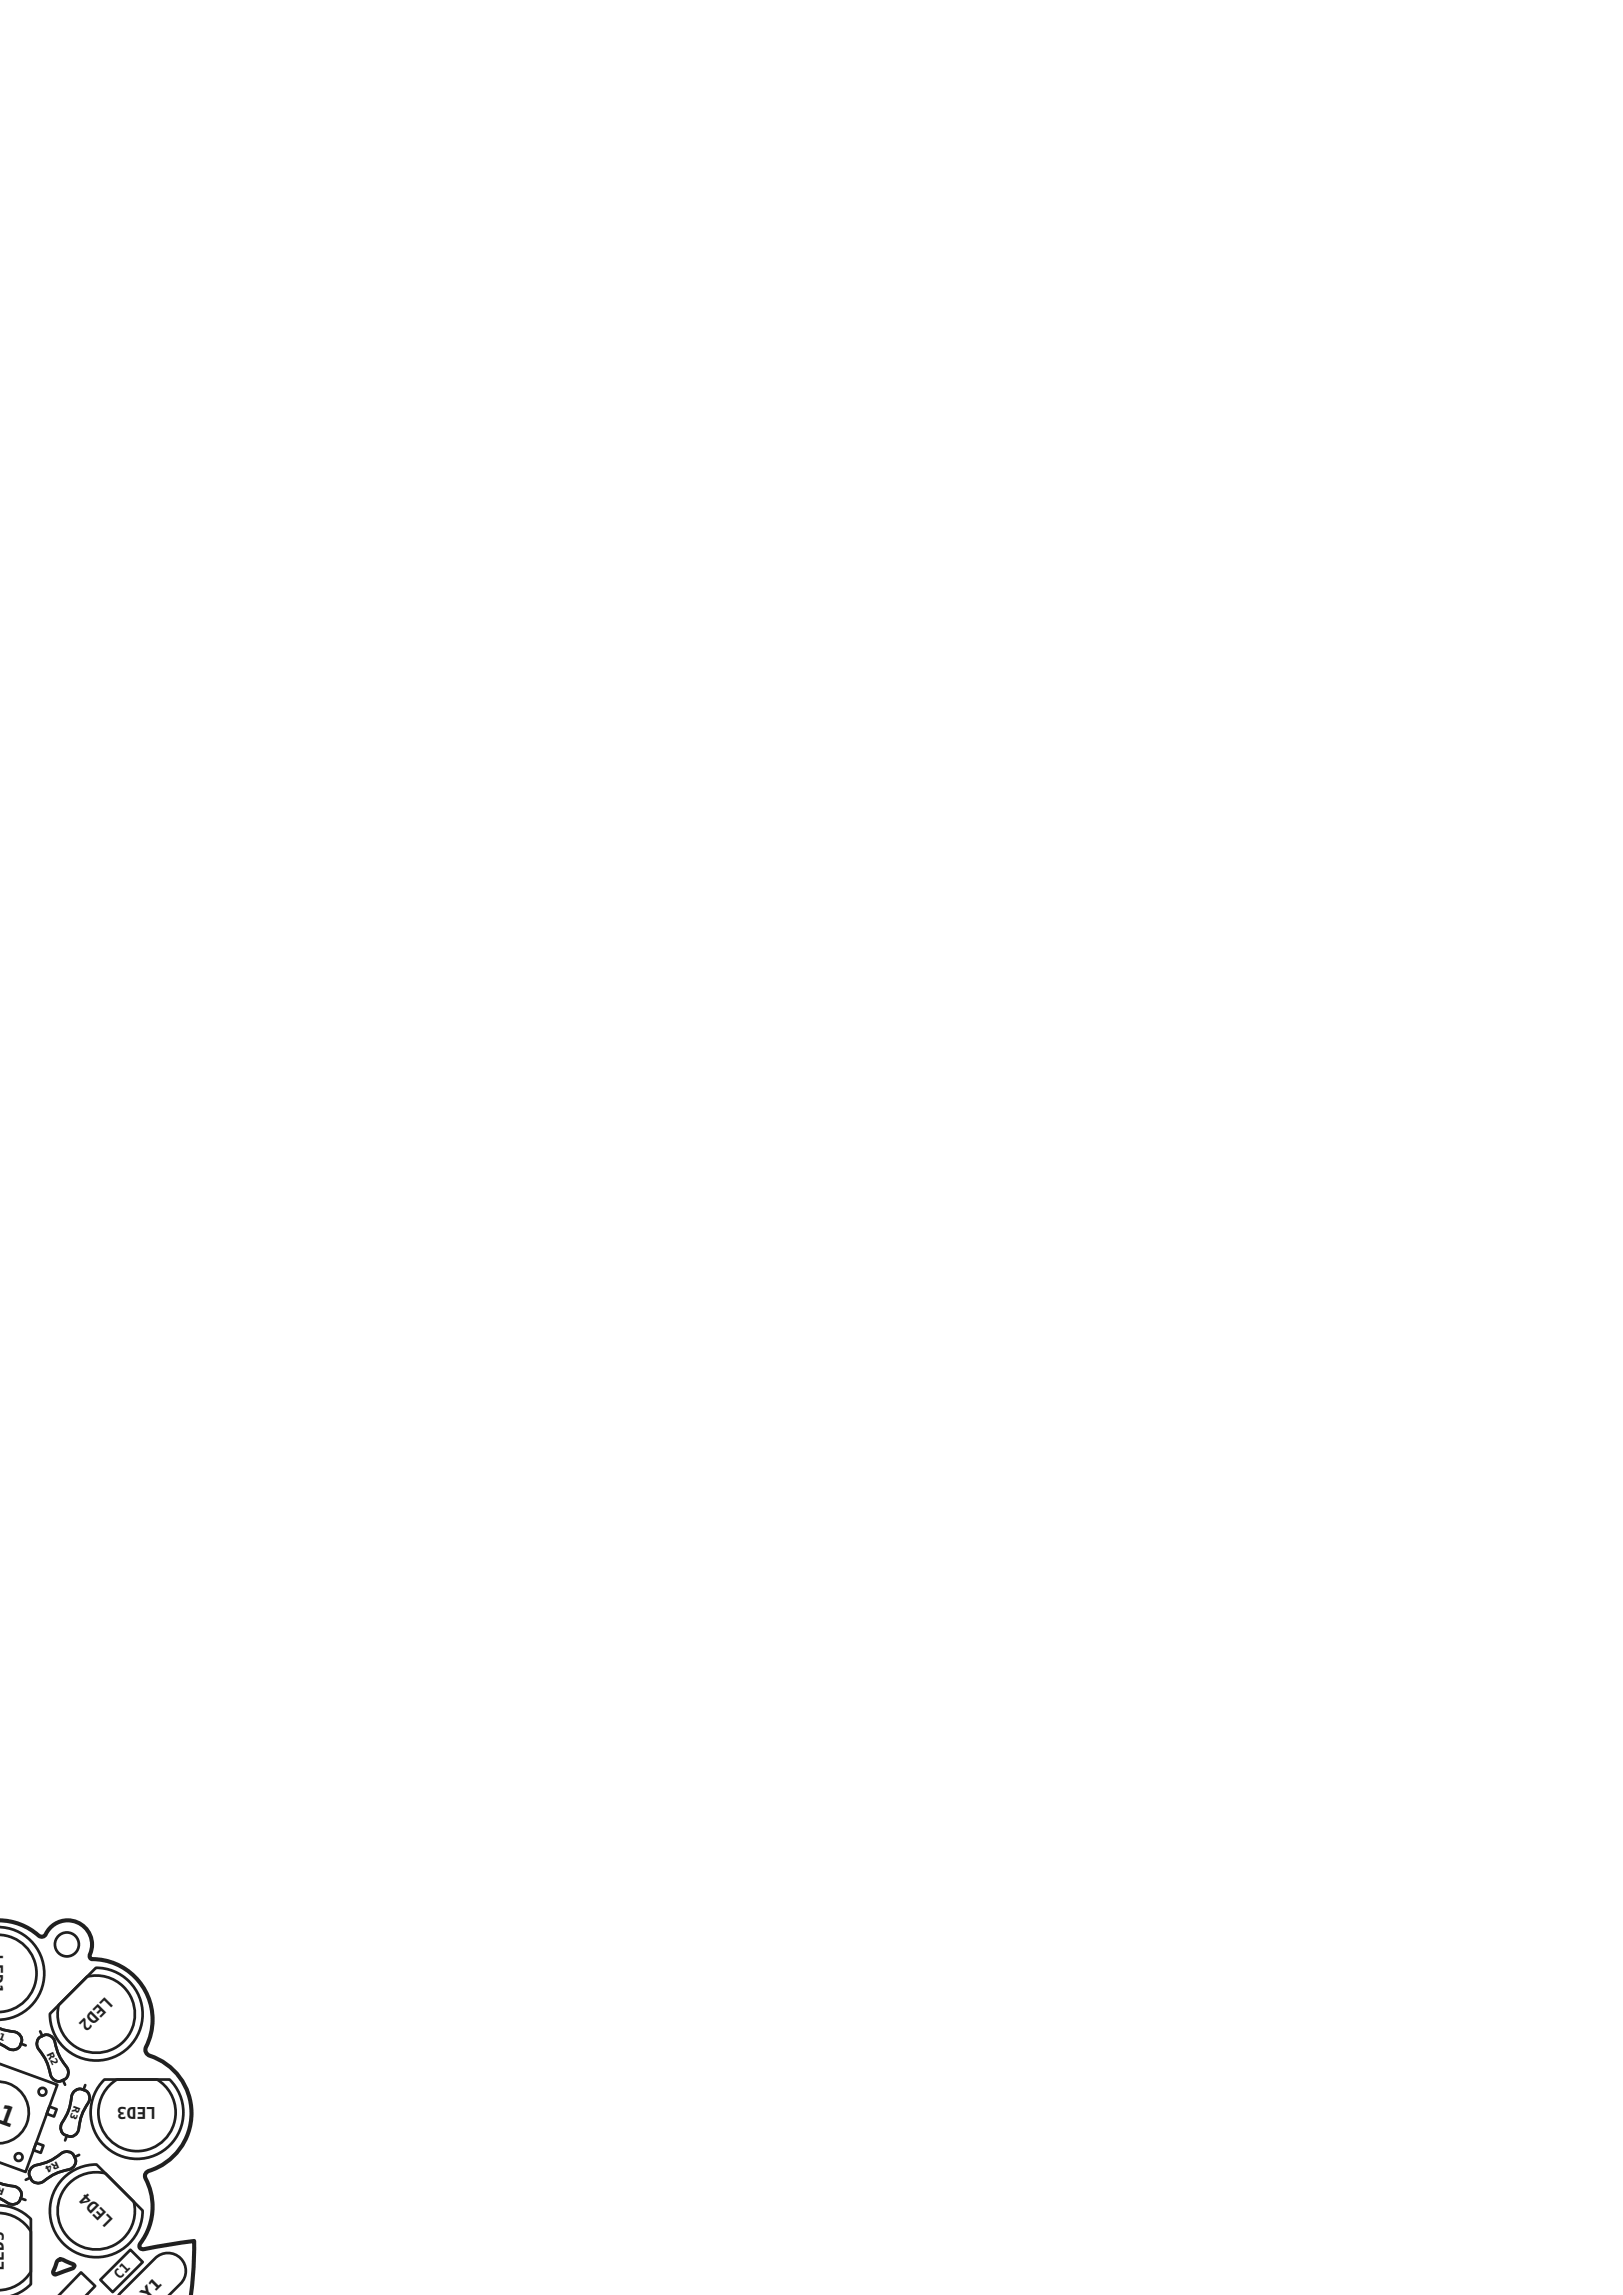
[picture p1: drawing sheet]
<svg xmlns="http://www.w3.org/2000/svg" width="210mm" height="297mm" viewBox="0 0 210 297" stroke-linecap="round" stroke-linejoin="round" font-family="sans-serif">
<defs><g id="words">
<text font-size="3.5" fill="#231f20" x="-.6" y="274.6" transform="rotate(20 -.6 274.6)">1</text>
<g font-size="2.1" fill="#231f20">
<text x="13.7" y="258.3" transform="rotate(135 13.7 258.3)">LED2</text>
<text x="20.2" y="272.6" transform="rotate(-180 20.2 272.6)">LED3</text>
<text x="14.8" y="287.3" transform="rotate(-135 14.8 287.3)">LED4</text>
<text x=".5" y="293.9" transform="rotate(-90 .5 293.9)">LED5</text>
</g>
<text font-size="2" fill="#231f20" x="19" y="297.6" transform="rotate(-45 19 297.6)">Y1</text>
<text font-size="1.8" fill="#231f20" x="15.5" y="295.1" transform="rotate(-45 15.5 295.1)">C1</text>
<g font-size="1.2" fill="#231f20">
<text x="-.3" y="263.9" transform="rotate(20 -.3 263.9)">1</text>
<text x="6" y="265.7" transform="rotate(65 6 265.7)">R2</text>
<text x="9.6" y="272.5" transform="rotate(110 9.6 272.5)">R3</text>
<text x="7.4" y="279.7" transform="rotate(155 7.4 279.7)">R4</text>
<text x=".7" y="283.3" transform="rotate(-160 .7 283.3)">R5</text>
</g>
</g></defs>
<path d="M-.1 261.5v.8l.1 .3 1.1 .2a1.49 1.49 0 0 1 1.7 1.1 1.18 1.18 0 0 1-.5 1.2 1.18 1.18 0 0 1-1.3 0l-1.1-.6z" fill-rule="evenodd" fill="#fff" stroke="#231f20" stroke-width=".35"/>
<path d="M-.1 262.5l1.2 .3a1.49 1.49 0 0 1 1.7 1.1 1.18 1.18 0 0 1-.5 1.2 1.18 1.18 0 0 1-1.3 0l-1.1-.6M2.7 264.5l.6 .2" fill="none" stroke="#231f20" stroke-width=".35"/>
<path d="M5 263.8a1.18 1.18 0 0 1 1.2-.5 1.18 1.18 0 0 1 .9 .9 6.5 6.5 0 0 0 1.5 3.3 1.17 1.17 0 0 1-.4 1.7 1.17 1.17 0 0 1-1.7-.8 6.5 6.5 0 0 0-1.5-3.2 1.17 1.17 0 0 1 0-1.4z" fill-rule="evenodd" fill="#fff" stroke="#231f20" stroke-width=".35"/>
<path d="M5 263.8a1.18 1.18 0 0 1 1.2-.5 1.18 1.18 0 0 1 .9 .9 6.5 6.5 0 0 0 1.5 3.3 1.17 1.17 0 0 1-.4 1.7 1.17 1.17 0 0 1-1.7-.8 6.5 6.5 0 0 0-1.5-3.2 1.17 1.17 0 0 1 0-1.4zM5.2 262.9l.3 .6M8.1 269.2l.3 .6" fill="none" stroke="#231f20" stroke-width=".35"/>
<path d="M9.6 270.6a1.19 1.19 0 0 1 1.6 0 1.19 1.19 0 0 1 .2 1.5 6.5 6.5 0 0 0-1.2 3.4 1.17 1.17 0 0 1-1.6 .9 1.17 1.17 0 0 1-.6-1.7 6.5 6.5 0 0 0 1.3-3.4l.1-.4z" fill-rule="evenodd" fill="#fff" stroke="#231f20" stroke-width=".35"/>
<path d="M8.6 276.4l-.2 .6M9.6 270.6a1.19 1.19 0 0 1 1.6 0 1.19 1.19 0 0 1 .2 1.5 6.5 6.5 0 0 0-1.2 3.4 1.17 1.17 0 0 1-1.6 .9 1.17 1.17 0 0 1-.6-1.7 6.5 6.5 0 0 0 1.3-3.4l.1-.4zM11 269.8l-.2 .7" fill="none" stroke="#231f20" stroke-width=".35"/>
<path d="M4 280.6l.3-.2 .4-.2a6.5 6.5 0 0 0 3.2-1.5 1.17 1.17 0 0 1 1.8 .4 1.17 1.17 0 0 1-.8 1.7 6.5 6.5 0 0 0-3.2 1.5 1.18 1.18 0 0 1-1.6-.1 1.18 1.18 0 0 1-.1-1.6z" fill-rule="evenodd" fill="#fff" stroke="#231f20" stroke-width=".35"/>
<path d="M10.2 278.9l-.6 .3M3.9 281.8l-.6 .3M4 280.6l.3-.2 .4-.2a6.5 6.5 0 0 0 3.2-1.5 1.17 1.17 0 0 1 1.8 .4 1.17 1.17 0 0 1-.8 1.7 6.5 6.5 0 0 0-3.2 1.5 1.18 1.18 0 0 1-1.6-.1 1.18 1.18 0 0 1-.1-1.6z" fill="none" stroke="#231f20" stroke-width=".35"/>
<path d="M-.1 281.5l.1 1.1 1.1 .2a1.49 1.49 0 0 1 1.7 1.1 1.18 1.18 0 0 1-.5 1.2 1.18 1.18 0 0 1-1.3 0l-1.1-.6z" fill-rule="evenodd" fill="#fff" stroke="#231f20" stroke-width=".35"/>
<path d="M0 249.4a6 6 0 0 1 5.7 6 6 6 0 0 1-5.8 6M0 250.4a5 5 0 0 1 4.7 5 5 5 0 0 1-4.8 5M7.6 259.5l3.7-3.7a5 5 0 0 1 6.1 4.5 5 5 0 0 1-5.3 5.3 5 5 0 0 1-4.5-6.1zM6.5 260.6l5.9-5.9a6 6 0 0 1 6.1 5.9 6 6 0 0 1-6.1 6.1 6 6 0 0 1-5.9-6.1zM13.5 269.1h8.4a6 6 0 0 1 .1 8.5 6 6 0 0 1-8.5 0 6 6 0 0 1 0-8.5zM14 270l1.1-.9h5.2a5 5 0 0 1 1.5 7.2 5 5 0 0 1-7.2 1 5 5 0 0 1-.6-7.3zM-.1 282.5l1.2 .3a1.49 1.49 0 0 1 1.7 1.1 1.18 1.18 0 0 1-.5 1.2 1.18 1.18 0 0 1-1.3 0l-1.1-.6M0 285.4a5.9 5.9 0 0 1 4 1.8v8.4a5.9 5.9 0 0 1-2.3 1.5M0 286.4a4.9 4.9 0 0 1 4 2.4v5.2a5 5 0 0 1-4.1 2.4M2.7 284.5l.6 .2M8.2 281.9a6 6 0 0 1 4.3-1.8l6 6a6 6 0 0 1-8.3 5.6 6 6 0 0 1-2-9.8zM8.9 282.6a5 5 0 0 1 4.7-1.3l3.7 3.6a5 5 0 0 1-6.2 6 5 5 0 0 1-2.2-8.3z" fill="none" stroke="#231f20" stroke-width=".35"/>
<g fill="#fff" stroke="#231f20" stroke-width=".35">
<path d="M16.9 291.1l1.6 1.6-3.9 3.9-1.6-1.6z" fill-rule="evenodd"/>
<path d="M14.9 297.1h.4l4.8-4.9a2.33 2.33 0 0 1 3.3 0 2.33 2.33 0 0 1 0 3.3l-4.5 1.6z" fill-rule="evenodd"/>
<path d="M-.1 265.7l7.5 4.1-4.1 11.3-3.4-4.1z" fill-rule="evenodd"/>
</g>
<g fill="none" stroke="#231f20" stroke-width=".35">
<path d="M0 269.4a4 4 0 0 1 3.7 4 4 4 0 0 1-3.8 4M4.7 277.3l.9 .4-.3 .9-1-.3zM6.4 272.6l.9 .4-.3 .9-1-.3z"/>
<circle cx="2.4" cy="279.2" r=".5"/>
<circle cx="5.5" cy="270.7" r=".5"/>
</g>
<path d="M-.1 297.1l10.6-3 1.8 1.7z" fill-rule="evenodd" fill="#fff" stroke="#231f20" stroke-width=".35"/>
<path d="M-.1 248.5a7.7 7.7 0 0 1 5.1 2 .58 .58 0 0 0 .9-.2 3.2 3.2 0 0 1 4.3-1.4 3.2 3.2 0 0 1 1.4 4.2l.2 .4a7.9 7.9 0 0 1 7.1 11.4 .81 .81 0 0 0 .5 1.1 7.9 7.9 0 0 1 5.4 7.7 7.9 7.9 0 0 1-5.8 7.4l-.2 .2v.3l.1 .4a7.8 7.8 0 0 1-.8 8.3l-.1 .4 .1 .2 .5 .2 6.5-1.1a48.2 48.2 0 0 1-.4 7.1M7.4 292.6a.75 .75 0 0 1 1.1 0l.9 .4 .2 .2v.1l-.2 .2-2.2 .8h-.2l-.1-.1v-.3z" fill="none" stroke="#231f20" stroke-width=".53"/>
<circle cx="8.7" cy="251.6" r="1.55" fill="none" stroke="#231f20" stroke-width=".35"/>
<use href="#words"/>
</svg>
